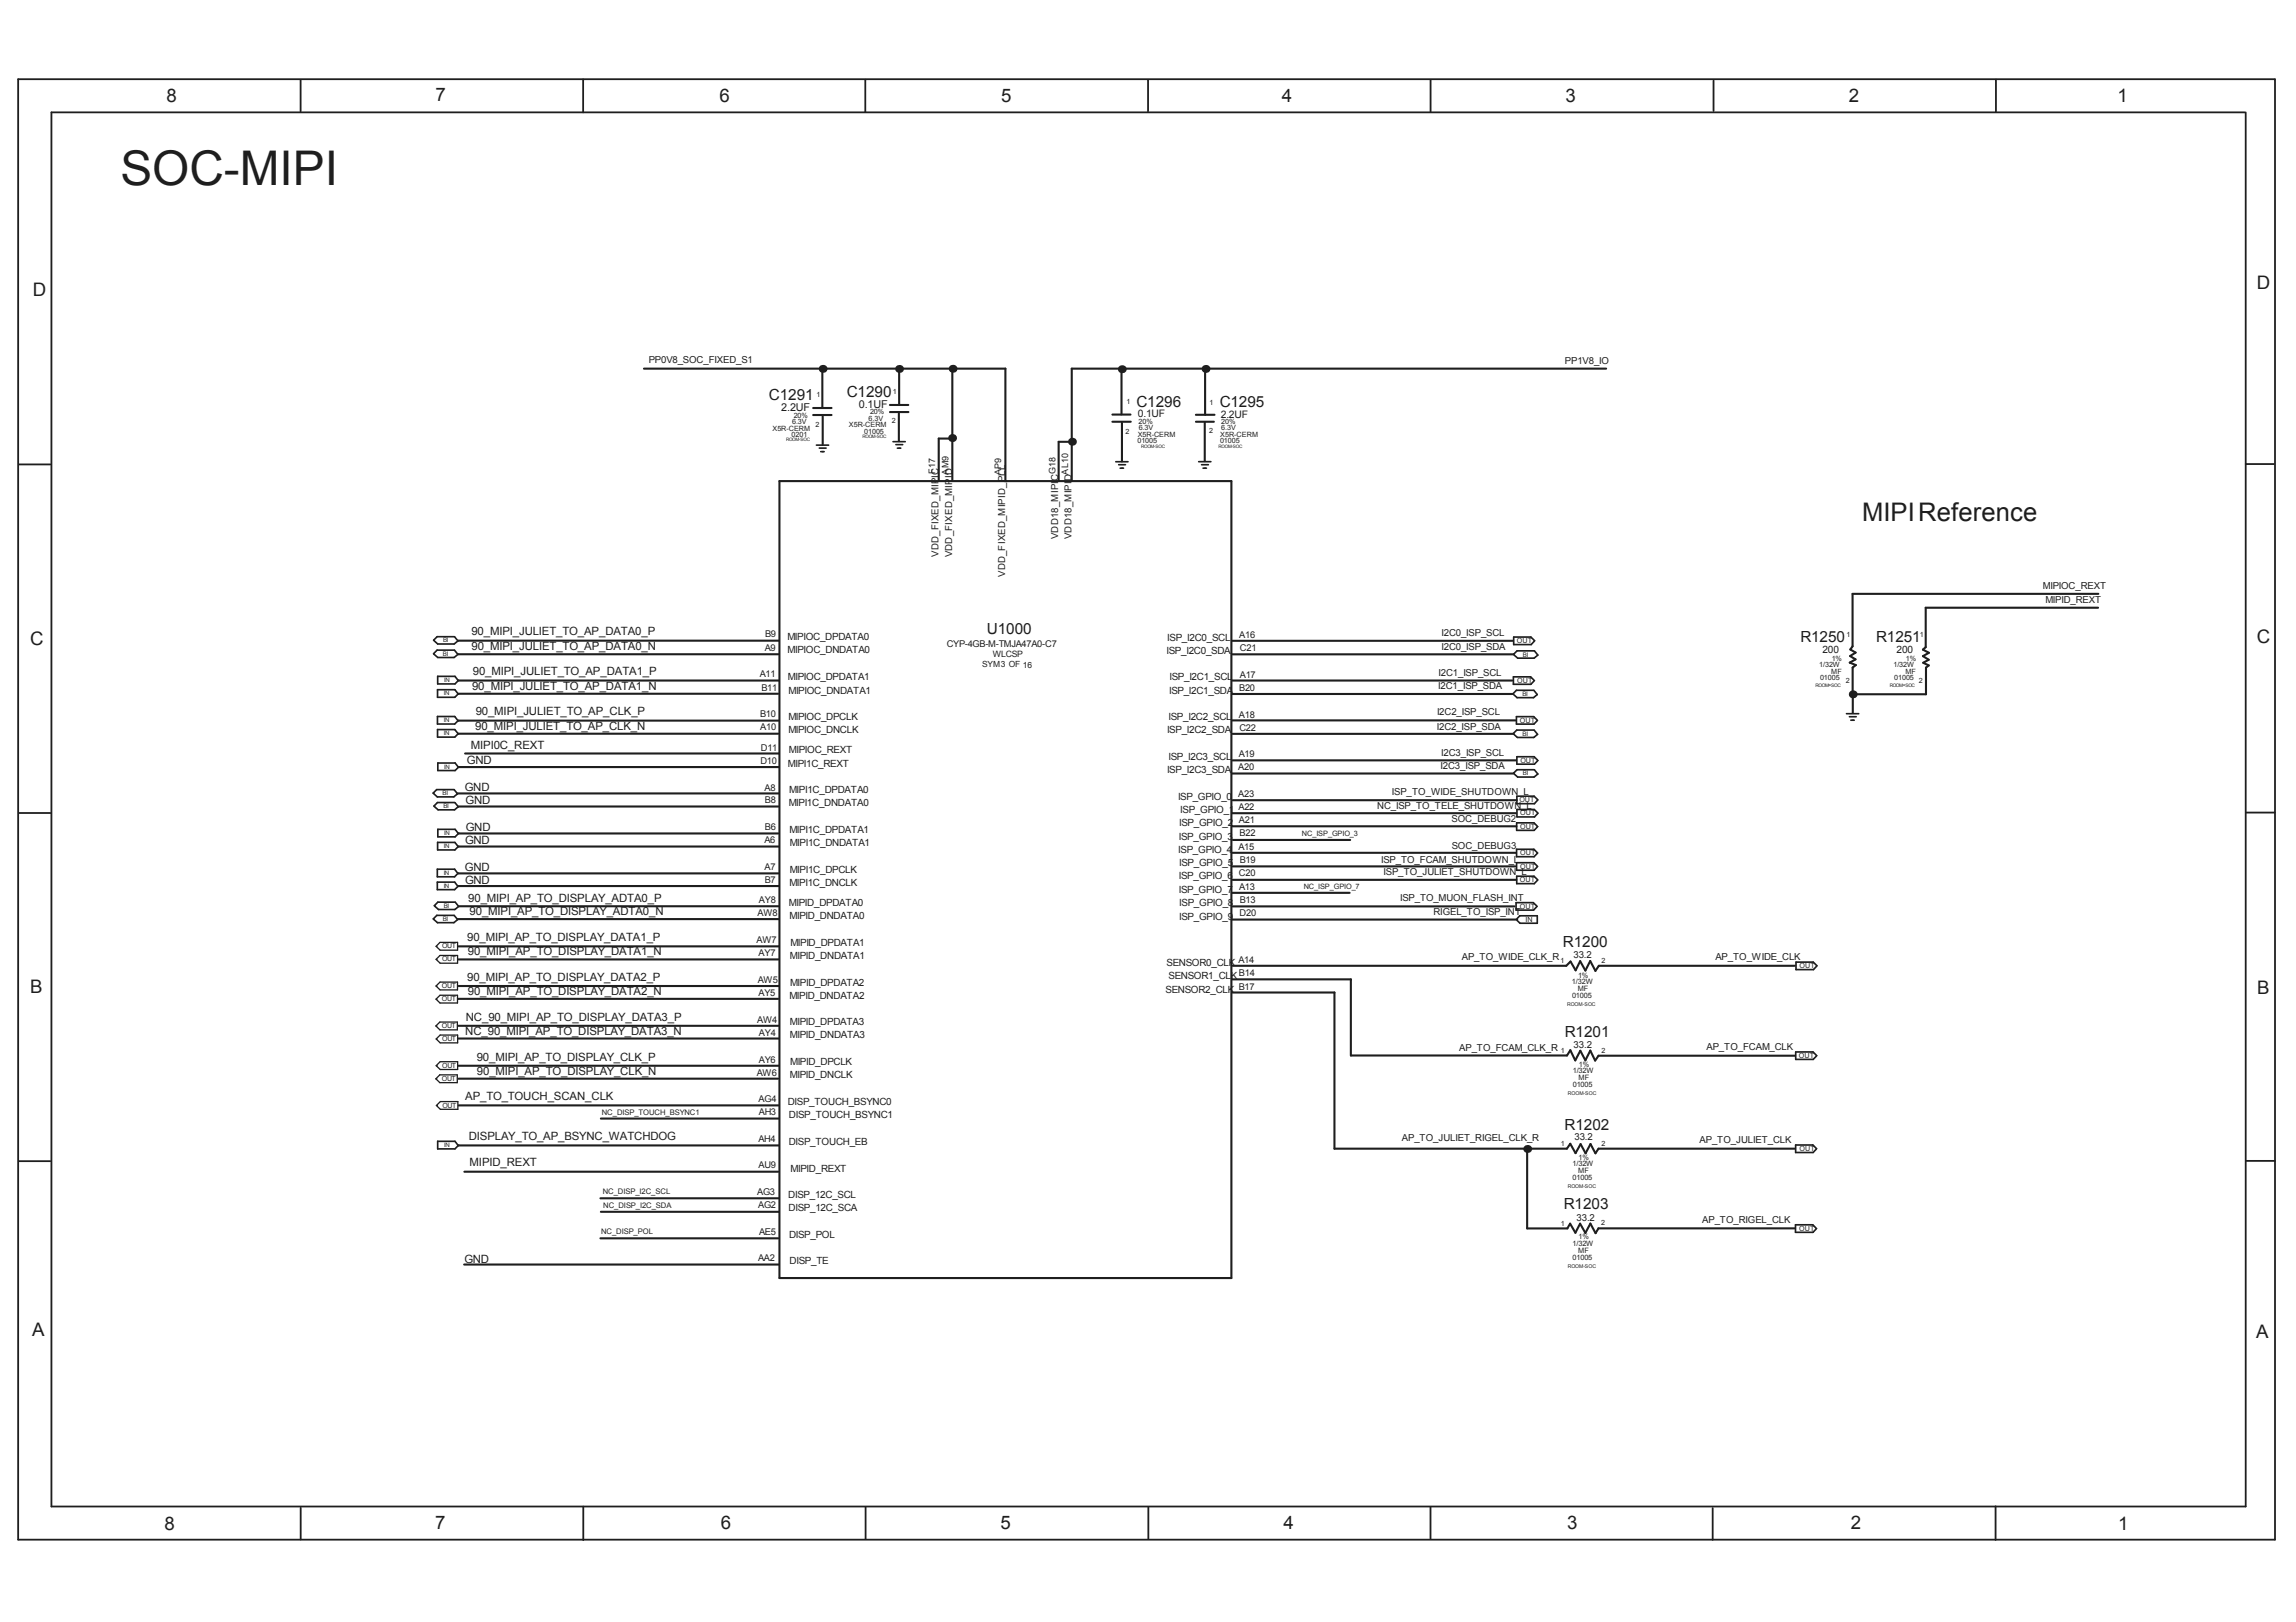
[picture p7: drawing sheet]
<svg xmlns="http://www.w3.org/2000/svg" width="297mm" height="210mm" viewBox="0 0 297 210" stroke-linecap="round" stroke-linejoin="round" font-family="sans-serif">
<defs><g id="words">
<text font-size="6.2" fill="#1e1e1e" x="15.6" y="23.9">SOC-MIPI</text>
<text font-size="3.3" fill="#1e1e1e" x="240.9" y="67.4">MIPIReference</text>
<g font-size="2.4" fill="#1e1e1e">
<text x="21.6" y="13.3">8</text>
<text x="56.3" y="13.1">7</text>
<text x="93.1" y="13.3">6</text>
<text x="129.5" y="13.2">5</text>
<text x="165.8" y="13.3">4</text>
<text x="202.5" y="13.2">3</text>
<text x="239.2" y="13.1">2</text>
<text x="273.9" y="13.2">1</text>
<text x="4.2" y="38.3">D</text>
<text x="292" y="37.4">D</text>
<text x="3.9" y="83.4">C</text>
<text x="292" y="83.3">C</text>
<text x="3.9" y="128.4">B</text>
<text x="292" y="128.6">B</text>
<text x="4.2" y="172.9">A</text>
<text x="291.9" y="173.1">A</text>
<text x="21.3" y="198">8</text>
<text x="56.3" y="197.9">7</text>
<text x="93.3" y="197.9">6</text>
<text x="129.4" y="197.9">5</text>
<text x="166.1" y="197.9">4</text>
<text x="202.7" y="197.9">3</text>
<text x="239.4" y="197.9">2</text>
<text x="274" y="198">1</text>
</g>
<g font-size="2" fill="#1e1e1e">
<text x="99.5" y="51.8">C1291</text>
<text x="109.6" y="51.4">C1290</text>
<text x="147" y="52.7">C1296</text>
<text x="157.8" y="52.7">C1295</text>
<text x="127.7" y="82">U1000</text>
<text x="232.9" y="83">R1250</text>
<text x="242.7" y="83.1">R1251</text>
<text x="202.2" y="122.6">R1200</text>
<text x="202.4" y="134.2">R1201</text>
<text x="202.4" y="146.3">R1202</text>
<text x="202.3" y="156.5">R1203</text>
</g>
<g font-size="1.5" fill="#1e1e1e">
<text x="61" y="82.2">90_MIPI_JULIET_TO_AP_DATA0_P</text>
<text x="61" y="84.1">90_MIPI_JULIET_TO_AP_DATA0_N</text>
<text x="61.1" y="89.2">90_MIPI_JULIET_TO_AP_DATA1_N</text>
<text x="61.2" y="87.4">90_MIPI_JULIET_TO_AP_DATA1_P</text>
<text x="61.5" y="94.4">90_MIPI_JULIET_TO_AP_CLK_N</text>
<text x="61.5" y="92.5">90_MIPI_JULIET_TO_AP_CLK_P</text>
<text x="60.4" y="98.9">GND</text>
<text x="60.9" y="96.9">MIPI0C_REXT</text>
<text x="60.1" y="102.3">GND</text>
<text x="60.2" y="104.1">GND</text>
<text x="60.3" y="107.5">GND</text>
<text x="60.1" y="112.7">GND</text>
<text x="60.2" y="109.2">GND</text>
<text x="60.2" y="114.3">GND</text>
<text x="60.6" y="116.7">90_MIPI_AP_TO_DISPLAY_ADTA0_P</text>
<text x="60.8" y="118.4">90_MIPI_AP_TO_DISPLAY_ADTA0_N</text>
<text x="60.4" y="121.7">90_MIPI_AP_TO_DISPLAY_DATA1_P</text>
<text x="60.5" y="123.6">90_MIPI_AP_TO_DISPLAY_DATA1_N</text>
<text x="60.4" y="127">90_MIPI_AP_TO_DISPLAY_DATA2_P</text>
<text x="60.5" y="128.7">90_MIPI_AP_TO_DISPLAY_DATA2_N</text>
<text x="60.2" y="133.9">NC_90_MIPI_AP_TO_DISPLAY_DATA3_N</text>
<text x="60.3" y="132.1">NC_90_MIPI_AP_TO_DISPLAY_DATA3_P</text>
<text x="61.7" y="137.3">90_MIPI_AP_TO_DISPLAY_CLK_P</text>
<text x="60.2" y="142.3">AP_TO_TOUCH_SCAN_CLK</text>
<text x="61.7" y="139.1">90_MIPI_AP_TO_DISPLAY_CLK_N</text>
<text x="60.7" y="147.5">DISPLAY_TO_AP_BSYNC_WATCHDOG</text>
<text x="60.8" y="150.9">MIPID_REXT</text>
<text x="60.1" y="163.4">GND</text>
</g>
<g font-size="1.4" fill="#1e1e1e">
<text x="101.1" y="53.2">2.2UF</text>
<text x="111.1" y="52.8">0.1UF</text>
</g>
<g font-size="1.3" fill="#1e1e1e">
<text x="147.2" y="54">0.1UF</text>
<text x="157.9" y="54.1">2.2UF</text>
<text x="101.9" y="82.9">MIPIOC_DPDATA0</text>
<text x="151" y="82.9">ISP_I2C0_SCL</text>
<text x="101.9" y="84.6">MIPIOC_DNDATA0</text>
<text x="101.9" y="88">MIPIOC_DPDATA1</text>
<text x="102" y="89.8">MIPIOC_DNDATA1</text>
<text x="150.9" y="84.6">ISP_I2C0_SDA</text>
<text x="151.2" y="89.8">ISP_I2C1_SDA</text>
<text x="151.3" y="88">ISP_I2C1_SCL</text>
<text x="235.8" y="84.5">200</text>
<text x="245.4" y="84.4">200</text>
<text x="102" y="93.2">MIPIOC_DPCLK</text>
<text x="102" y="94.9">MIPIOC_DNCLK</text>
<text x="151" y="94.9">ISP_I2C2_SDA</text>
<text x="151.2" y="93.2">ISP_I2C2_SCL</text>
<text x="101.9" y="99.2">MIPI1C_REXT</text>
<text x="102.1" y="97.5">MIPIOC_REXT</text>
<text x="151" y="100.1">ISP_I2C3_SDA</text>
<text x="151.2" y="98.3">ISP_I2C3_SCL</text>
<text x="102" y="104.3">MIPI1C_DNDATA0</text>
<text x="102.1" y="102.6">MIPI1C_DPDATA0</text>
<text x="102.1" y="107.8">MIPI1C_DPDATA1</text>
<text x="152.4" y="103.5">ISP_GPIO_0</text>
<text x="152.6" y="107">ISP_GPIO_2</text>
<text x="152.7" y="105.2">ISP_GPIO_1</text>
<text x="102.2" y="112.9">MIPI1C_DPCLK</text>
<text x="102.2" y="109.5">MIPI1C_DNDATA1</text>
<text x="152.4" y="110.3">ISP_GPIO_4</text>
<text x="152.5" y="108.7">ISP_GPIO_3</text>
<text x="152.5" y="113.8">ISP_GPIO_6</text>
<text x="152.5" y="112">ISP_GPIO_5</text>
<text x="102.1" y="117.3">MIPID_DPDATA0</text>
<text x="102.1" y="114.7">MIPI1C_DNCLK</text>
<text x="102.1" y="119">MIPID_DNDATA0</text>
<text x="152.5" y="115.5">ISP_GPIO_7</text>
<text x="152.6" y="119">ISP_GPIO_9</text>
<text x="152.6" y="117.2">ISP_GPIO_8</text>
<text x="102.2" y="124.1">MIPID_DNDATA1</text>
<text x="102.3" y="122.4">MIPID_DPDATA1</text>
<text x="150.9" y="125.1">SENSOR0_CLK</text>
<text x="102.1" y="129.3">MIPID_DNDATA2</text>
<text x="102.2" y="127.6">MIPID_DPDATA2</text>
<text x="150.8" y="128.5">SENSOR2_CLK</text>
<text x="151.2" y="126.7">SENSOR1_CLK</text>
<text x="102.2" y="132.7">MIPID_DPDATA3</text>
<text x="102.2" y="134.4">MIPID_DNDATA3</text>
<text x="102.2" y="137.9">MIPID_DPCLK</text>
<text x="101.9" y="143">DISP_TOUCH_BSYNC0</text>
<text x="102.2" y="139.6">MIPID_DNCLK</text>
<text x="102" y="148.2">DISP_TOUCH_EB</text>
<text x="102.1" y="144.7">DISP_TOUCH_BSYNC1</text>
<text x="102" y="155">DISP_12C_SCL</text>
<text x="102.3" y="151.6">MIPID_REXT</text>
<text x="102" y="156.7">DISP_12C_SCA</text>
<text x="102.1" y="160.2">DISP_POL</text>
<text x="102.1" y="163.6">DISP_TE</text>
</g>
<g font-size="1.2" fill="#1e1e1e">
<text x="83.9" y="47">PP0V8_SOC_FIXED_S1</text>
<text x="202.5" y="47.1">PP1V8_IO</text>
<text x="121" y="61.3" transform="rotate(-90 121 61.3)">F17</text>
<text x="122.7" y="61.4" transform="rotate(-90 122.7 61.4)">AM9</text>
<text x="129.5" y="61.5" transform="rotate(-90 129.5 61.5)">AP9</text>
<text x="136.6" y="61.4" transform="rotate(-90 136.6 61.4)">G18</text>
<text x="138.2" y="61.4" transform="rotate(-90 138.2 61.4)">AL10</text>
<text x="136.9" y="69.8" transform="rotate(-90 136.9 69.8)">VDD18_MIPIC</text>
<text x="138.6" y="69.8" transform="rotate(-90 138.6 69.8)">VDD18_MIPID</text>
<text x="121.4" y="72.1" transform="rotate(-90 121.4 72.1)">VDD_FIXED_MIPIC</text>
<text x="123.2" y="72.1" transform="rotate(-90 123.2 72.1)">VDD_FIXED_MIPID</text>
<text x="130" y="74.7" transform="rotate(-90 130 74.7)">VDD_FIXED_MIPID_PLL</text>
<text x="264.3" y="76.2">MIPIOC_REXT</text>
<text x="99" y="82.5">B9</text>
<text x="122.5" y="83.7">CYP-4GB-M-TMJA47A0-C7</text>
<text x="160.3" y="82.5">A16</text>
<text x="186.5" y="82.3">I2C0_ISP_SCL</text>
<text x="264.6" y="78.1">MIPID_REXT</text>
<text x="98.3" y="87.6">A11</text>
<text x="98.5" y="89.4">B11</text>
<text x="98.9" y="84.2">A9</text>
<text x="160.3" y="89.4">B20</text>
<text x="160.4" y="87.7">A17</text>
<text x="160.4" y="84.2">C21</text>
<text x="186.1" y="89.2">I2C1_ISP_SDA</text>
<text x="186.1" y="87.5">I2C1_ISP_SCL</text>
<text x="186.5" y="84.1">I2C0_ISP_SDA</text>
<text x="98.3" y="92.8">B10</text>
<text x="98.4" y="94.5">A10</text>
<text x="160.3" y="92.9">A18</text>
<text x="160.4" y="94.6">C22</text>
<text x="185.9" y="94.4">I2C2_ISP_SDA</text>
<text x="185.9" y="92.5">I2C2_ISP_SCL</text>
<text x="98.4" y="98.8">D10</text>
<text x="98.4" y="97.2">D11</text>
<text x="160.2" y="99.7">A20</text>
<text x="160.3" y="98">A19</text>
<text x="186.4" y="99.5">I2C3_ISP_SDA</text>
<text x="186.5" y="97.9">I2C3_ISP_SCL</text>
<text x="98.9" y="102.3">A8</text>
<text x="99" y="107.4">B6</text>
<text x="99" y="104">B8</text>
<text x="160.2" y="103.1">A23</text>
<text x="160.2" y="104.9">A22</text>
<text x="160.3" y="106.6">A21</text>
<text x="178.2" y="104.7">NC_ISP_TO_TELE_SHUTDOWN_L</text>
<text x="180.1" y="102.9">ISP_TO_WIDE_SHUTDOWN_L</text>
<text x="187.8" y="106.4">SOC_DEBUG2</text>
<text x="98.9" y="109.1">A6</text>
<text x="98.9" y="112.6">A7</text>
<text x="160.2" y="110">A15</text>
<text x="160.3" y="113.4">C20</text>
<text x="160.4" y="108.2">B22</text>
<text x="160.4" y="111.7">B19</text>
<text x="178.7" y="111.6">ISP_TO_FCAM_SHUTDOWN_L</text>
<text x="179" y="113.3">ISP_TO_JULIET_SHUTDOWN_L</text>
<text x="187.8" y="109.8">SOC_DEBUG3</text>
<text x="98" y="118.6">AW8</text>
<text x="98.2" y="116.9">AY8</text>
<text x="98.9" y="114.3">B7</text>
<text x="160.3" y="115.2">A13</text>
<text x="160.4" y="118.6">D20</text>
<text x="160.4" y="116.9">B13</text>
<text x="181.1" y="116.6">ISP_TO_MUON_FLASH_INT</text>
<text x="185.5" y="118.4">RIGEL_TO_ISP_INT</text>
<text x="97.9" y="122">AW7</text>
<text x="98.1" y="123.7">AY7</text>
<text x="160.2" y="124.6">A14</text>
<text x="189.1" y="124.3">AP_TO_WIDE_CLK_R</text>
<text x="203.6" y="124">33.2</text>
<text x="221.9" y="124.3">AP_TO_WIDE_CLK</text>
<text x="98" y="127.2">AW5</text>
<text x="98.1" y="128.9">AY5</text>
<text x="160.3" y="128.1">B17</text>
<text x="160.3" y="126.3">B14</text>
<text x="98" y="132.3">AW4</text>
<text x="98.2" y="137.6">AY6</text>
<text x="98.2" y="134">AY4</text>
<text x="188.8" y="136">AP_TO_FCAM_CLK_R</text>
<text x="203.6" y="135.6">33.2</text>
<text x="220.8" y="135.9">AP_TO_FCAM_CLK</text>
<text x="97.9" y="139.2">AW6</text>
<text x="98.1" y="142.7">AG4</text>
<text x="98.1" y="147.8">AH4</text>
<text x="98.2" y="144.4">AH3</text>
<text x="181.4" y="147.7">AP_TO_JULIET_RIGEL_CLK_R</text>
<text x="203.7" y="147.6">33.2</text>
<text x="219.9" y="147.9">AP_TO_JULIET_CLK</text>
<text x="98" y="154.7">AG3</text>
<text x="98.1" y="151.2">AU9</text>
<text x="98.1" y="156.3">AG2</text>
<text x="98.2" y="159.8">AE5</text>
<text x="204" y="158">33.2</text>
<text x="220.2" y="158.3">AP_TO_RIGEL_CLK</text>
<text x="98.1" y="163.2">AA2</text>
</g>
<g font-size="1.1" fill="#1e1e1e">
<text x="127.1" y="86.3">SYM3 OF 16</text>
<text x="128.4" y="85.1">WLCSP</text>
</g>
<g font-size="1" fill="#1e1e1e">
<text x="168.4" y="108.2">NC_ISP_GPIO_3</text>
<text x="168.7" y="115.1">NC_ISP_GPIO_7</text>
<text x="203.4" y="127.4">1/32W</text>
<text x="203.4" y="129.1">01005</text>
<text x="204.1" y="128.3">MF</text>
<text x="204.2" y="126.5">1%</text>
<text x="203.5" y="138.9">1/32W</text>
<text x="203.5" y="140.6">01005</text>
<text x="204.2" y="139.8">MF</text>
<text x="204.3" y="138">1%</text>
<text x="77.9" y="144.3">NC_DISP_TOUCH_BSYNC1</text>
<text x="78" y="154.6">NC_DISP_I2C_SCL</text>
<text x="203.4" y="150.9">1/32W</text>
<text x="203.5" y="152.7">01005</text>
<text x="204.2" y="151.8">MF</text>
<text x="204.2" y="150.1">1%</text>
<text x="77.8" y="159.8">NC_DISP_POL</text>
<text x="78" y="156.4">NC_DISP_I2C_SDA</text>
<text x="203.4" y="161.3">1/32W</text>
<text x="204.2" y="160.4">1%</text>
<text x="203.5" y="163">01005</text>
<text x="204.2" y="162.1">MF</text>
</g>
<g font-size=".9" fill="#1e1e1e">
<text x="105.6" y="51.4">1</text>
<text x="112.6" y="53.6">20%</text>
<text x="115.5" y="51">1</text>
<text x="145.8" y="52.3">1</text>
<text x="156.5" y="52.4">1</text>
<text x="99.9" y="55.7">X5R-CERM</text>
<text x="102.4" y="56.5">0201</text>
<text x="102.5" y="54.9">6.3V</text>
<text x="102.7" y="54.1">20%</text>
<text x="105.5" y="55.2">2</text>
<text x="109.8" y="55.3">X5R-CERM</text>
<text x="111.8" y="56.1">01005</text>
<text x="112.4" y="54.4">6.3V</text>
<text x="115.4" y="54.8">2</text>
<text x="145.6" y="56.1">2</text>
<text x="147.2" y="57.3">01005</text>
<text x="147.2" y="56.6">X5R-CERM</text>
<text x="147.3" y="54.9">20%</text>
<text x="147.3" y="55.7">6.3V</text>
<text x="156.4" y="56.1">2</text>
<text x="157.8" y="57.3">01005</text>
<text x="157.9" y="56.6">X5R-CERM</text>
<text x="158" y="55.7">6.3V</text>
<text x="158" y="54.9">20%</text>
<text x="196.3" y="83.2">OUT</text>
<text x="238.9" y="82.5">1</text>
<text x="248.4" y="82.4">1</text>
<text x="196.3" y="88.4">OUT</text>
<text x="235.4" y="86.3">1/32W</text>
<text x="235.5" y="88">01005</text>
<text x="236.9" y="87.2">MF</text>
<text x="237" y="85.5">1%</text>
<text x="238.8" y="88.4">2</text>
<text x="245" y="86.3">1/32W</text>
<text x="245.1" y="88">01005</text>
<text x="246.5" y="87.2">MF</text>
<text x="246.6" y="85.5">1%</text>
<text x="248.3" y="88.4">2</text>
<text x="196.6" y="93.5">OUT</text>
<text x="196.7" y="98.7">OUT</text>
<text x="196.6" y="103.8">OUT</text>
<text x="196.7" y="107.3">OUT</text>
<text x="196.7" y="105.5">OUT</text>
<text x="196.7" y="110.7">OUT</text>
<text x="196.7" y="112.4">OUT</text>
<text x="196.6" y="117.6">OUT</text>
<text x="196.6" y="114.2">OUT</text>
<text x="197.4" y="119.3">IN</text>
<text x="57.2" y="124.4">OUT</text>
<text x="57.2" y="122.7">OUT</text>
<text x="201.9" y="124.7">1</text>
<text x="207.2" y="124.6">2</text>
<text x="232.8" y="125.3">OUT</text>
<text x="57.2" y="127.9">OUT</text>
<text x="57.2" y="129.6">OUT</text>
<text x="57.2" y="133">OUT</text>
<text x="57.2" y="134.7">OUT</text>
<text x="201.9" y="136.2">1</text>
<text x="207.2" y="136.3">2</text>
<text x="232.7" y="136.9">OUT</text>
<text x="57.2" y="139.9">OUT</text>
<text x="57.2" y="138.2">OUT</text>
<text x="57.2" y="143.3">OUT</text>
<text x="201.9" y="148.3">1</text>
<text x="207.2" y="148.2">2</text>
<text x="232.8" y="149">OUT</text>
<text x="201.9" y="158.6">1</text>
<text x="207.1" y="158.6">2</text>
<text x="232.8" y="159.3">OUT</text>
</g>
<g font-size=".8" fill="#1e1e1e">
<text x="57.3" y="83.1">BI</text>
<text x="57.3" y="84.9">BI</text>
<text x="57.4" y="88.3">IN</text>
<text x="197" y="85">BI</text>
<text x="57.4" y="93.5">IN</text>
<text x="57.4" y="95.2">IN</text>
<text x="57.4" y="90">IN</text>
<text x="197" y="90.1">BI</text>
<text x="197" y="95.2">BI</text>
<text x="57.5" y="99.5">IN</text>
<text x="197" y="100.4">BI</text>
<text x="57.3" y="102.9">BI</text>
<text x="57.4" y="104.6">BI</text>
<text x="57.4" y="113.2">IN</text>
<text x="57.4" y="109.8">IN</text>
<text x="57.5" y="108.1">IN</text>
<text x="57.3" y="119.2">BI</text>
<text x="57.4" y="114.9">IN</text>
<text x="57.4" y="117.5">BI</text>
<text x="57.4" y="148.4">IN</text>
</g>
<g font-size=".7" fill="#1e1e1e">
<text x="202.7" y="130.2">ROOM-SOC</text>
<text x="202.8" y="141.7">ROOM-SOC</text>
<text x="202.8" y="153.7">ROOM-SOC</text>
<text x="202.8" y="164.1">ROOM-SOC</text>
</g>
<g font-size=".6" fill="#1e1e1e">
<text x="101.7" y="57.1">ROOM-SOC</text>
<text x="111.6" y="56.7">ROOM-SOC</text>
<text x="147.6" y="57.9">ROOM-SOC</text>
<text x="157.7" y="58">ROOM-SOC</text>
<text x="234.9" y="88.9">ROOM=SOC</text>
<text x="244.5" y="88.9">ROOM=SOC</text>
</g>
</g></defs>
<g fill="none" stroke="#1e1e1e" stroke-width=".22">
<path d="M105.6 57.6h1.6M106 58h.9M106.2 58.4h.4M115.5 57.2h1.6M115.9 57.5h.9M116.1 58h.4M144.4 59.8h1.5M155.1 59.7h1.6M144.7 60.1h.9M144.9 60.6h.5M155.5 60.1h.8M155.6 60.6h.5"/>
<path d="M56.1 82.8l.4-.4h2.3l.4 .5-.4 .4h-2.2l-.5-.4M56.6 89.2v1h2.2l.5-.4M56.6 89.3h2.3l.4 .5M56.6 87.5h2.3l.4 .6-.4 .4h-2.3zM58.8 84.1h-2.3l-.4 .5M58.8 84.2l.4 .5-.5 .4h-2.1l-.5-.5M58.8 94.4l.5 .6-.5 .4h-2.2v-1h2.3M58.9 98.7l.4 .6M58.9 98.7h-2.3v1h2.3l.4-.4M59.2 93.3l-.4-.6h-2.2v1h2.2l.5-.4M198.4 89.3h-2.2l-.5 .5 .6 .5h2.1l.5-.4-.4-.6M198.5 88l-.5-.4h-2.2v1h2.3"/>
<path d="M198.5 94.5h-2.3l-.4 .4M198.5 88.1l-.5 .5M198.5 94.5l.4 .5-.5 .4h-2.1l-.5-.5M198.5 82.9l-.4-.5h-2.3v1h2.3l.4-.4M198.5 84.2h-2.2l-.5 .5M198.5 84.2l.5 .6-.5 .4h-2.2l-.5-.5M198.9 93.2l-.5-.5h-2.2v1h2.3l.4-.4M198.9 98.4l-.4-.5h-2.3v1h2.3l.4-.5M238.9 92.4h1.6M239.3 92.8h.8M239.4 93.2h.5M56.1 118.9l.4-.4h2.3l.4 .5-.5 .4h-2.1l-.5-.5"/>
<path d="M56.2 117.2l.4-.5 2.3 .1 .4 .5-.4 .4h-2.2l-.5-.5M56.6 114.1v1h2.2l.4-.4M56.6 114.2h2.2l.4 .5M56.6 109v1h2.3l.4-.4M56.6 109h2.3l.4 .5M56.6 107.3h2.3l.4 .6-.4 .4h-2.3zM58.7 102.2h-2.2l-.4 .4M58.8 102.2l.4 .5-.5 .4h-2.1l-.6-.5M58.8 103.9h-2.2l-.4 .4M58.9 103.9l.4 .5-.5 .4h-2.1l-.6-.5M59.2 113l-.4-.5h-2.2v1h2.2l.4-.5M195.8 100.1l.5-.5h2.2l.5 .6-.5 .4h-2.2l-.5-.5"/>
<path d="M196.2 119l.4-.5h2.3v1h-2.3l-.4-.4M198.8 117.2l-.4-.4h-2.3v1h2.3l.4-.5M198.9 112.1l-.5-.5h-2.2v1h2.3M198.9 110.3l-.5-.4h-2.2v1h2.3M198.9 106.9l-.4-.4h-2.3v1h2.3l.4-.5M198.9 113.8l-.4-.4h-2.3v1h2.3l.4-.5M198.9 112.2l-.4 .4M198.9 110.4l-.4 .5M198.9 103.5l-.4-.5h-2.3v1h2.3l.4-.5M198.9 105.2l-.4-.4h-2.2v.9h2.2l.4-.4M235 136.6l-.4-.5h-2.3v1h2.3l.4-.5M235 124.9l-.4-.4h-2.2v1h2.2l.4-.5"/>
<path d="M56.6 147.7v1h2.3l.4-.5M56.6 147.7h2.3l.4 .5M235 158.9l-.5-.4h-2.2v1h2.3l.4-.5M235 148.6l-.5-.4h-2.2v.9h2.3l.4-.4"/>
</g>
<g fill="none" stroke="#1e1e1e" stroke-width=".27">
<path d="M83.3 47.7h46.8v14.6M105.2 53.7h2.4M105.2 52.8h2.4M106.4 48.1v4.7M106.4 53.9v3.6M115.1 52.4h2.4M115.1 53.3h2.4M116.3 53.5v3.6M116.3 48v4.4M123.2 56.8h-1.8v5.4M123.2 47.8v14.4M138.5 57.2h-1.5v5"/>
<path d="M143.9 53.7h2.4M143.9 54.6h2.4M145.1 48v5.6M145.1 54.7v5M154.7 53.7h2.4M154.7 54.6h2.3M155.9 54.7v5M155.9 48v5.7M207.8 47.7h-69.1v14.5M100.8 62.3h58.5v103.1h-58.5zM271.5 76.9h-31.8v6.7l-.3 .4 .7 .5-.7 .4 .7 .4-.8 .5 .8 .3-.4 .3v3.4h9.5v-3.4l.3-.3-.7-.3 .7-.4-.7-.5 .7-.4-.7-.4 .3-.4v-5.1h22.3M59.3 82.9h41.5"/>
<path d="M59.3 93.3h41.4M59.3 84.7h41.4M59.3 94.9h41.4M59.3 89.8h41.4M59.3 88.1h41.4M59.3 99.3h41.5M60.2 97.5h40.6M159.4 88.1h36.3M159.4 82.9h36.3M159.4 89.8h36.3M159.4 93.2h36.7M159.4 95h36.4"/>
<path d="M159.4 98.4h36.7M159.4 84.7h36.4M239.7 90.2v2.1M59.2 102.7h41.5M59.2 118.9h41.5M59.3 114.7h41.4M59.3 113h41.4M59.3 109.5h41.5M59.3 107.9h41.4M59.3 104.4h41.4M59.4 117.3h41.3M159.4 100.1h36.3"/>
<path d="M159.4 115.5h15.2M159.4 105.2h36.7M159.4 119h36.7M159.4 106.9h36.8M159.4 113.9h36.8M159.4 110.4h36.7M159.5 117.3h36.4M159.5 112.1h36.5M159.5 103.6h36.7M159.5 108.7h15.2M59.2 134.4h41.5M59.2 132.8h41.5"/>
<path d="M59.2 129.3h41.5M59.3 137.9h41.4M59.3 124.2h41.4M59.3 139.6h41.4M59.3 122.5h41.5M59.3 127.6h41.4M159.4 126.7h15.4v9.9h27.9l.5-.7 .6 1.3 .6-1.2 .7 1.2M159.5 128.4h13.1v20.3h30.1l.4-.7 .7 1.2 .7-1.1 .6 1.1 .7-1.1 .6 1.1 .4-.5h25.4M159.5 125h43.1l.6-.6 .6 1.2 .6-1.2 .7 1.2 .6-1.2 .7 1.2M232.2 125h-25.4l-.4 .6M232.2 136.6h-25.4l-.4 .6-.7-1.2-.6 1.2M59.3 148.2h41.5"/>
<path d="M59.3 143.1h41.4M60.1 151.6h40.6M77.7 155.1h23M77.7 156.8h23.1M77.7 144.8h23M197.6 148.7v10.3h5.2l.3-.6 .7 1.1 .6-1.1 .7 1.2 .6-1.3 .7 1.3 .4-.6h25.4M60 163.6h40.8M77.7 160.3h23"/>
</g>
<g fill="none" stroke="#1e1e1e" stroke-width=".23">
<path d="M2.3 10.2l292 .1v188.9h-292zM38.9 10.4v4M75.4 10.3v4.2M111.9 10.3v4.2M148.5 10.3v4.1M185.1 10.3v4.2M221.7 10.4v4M258.2 10.3v4.2M290.4 14.5h-283.7v180.5h283.8v-180.5M2.4 60.1h4.2M290.5 60.1h3.7M2.4 105.2h4.1"/>
<path d="M290.5 105.2h3.8M2.5 150.3h4M290.6 150.2h3.7M38.9 195.1v4.1M75.5 195v4.3M112 195v4.2M148.6 195.1v4.1M185.1 195v4.1M221.6 195.2v4.1M258.2 194.9v4.4"/>
</g>
<path d="M56.4 132.8l.5-.5h2.3v1h-2.3zM56.4 127.6l.5-.5h2.3v1h-2.3zM56.4 129.3l.5-.5h2.3v1h-2.3zM56.4 124.2l.5-.6h2.3v1h-2.3zM56.4 137.9l.5-.5h2.3v1h-2.2zM56.4 134.5l.5-.6h2.3v1.1h-2.2zM56.9 122h2.3v1h-2.3l-.5-.5zM56.5 143.1l.5-.5h2.2v1h-2.2zM56.9 140.1l-.5-.5 .5-.5h2.3v1h-2.3" fill="none" stroke="#1e1e1e" stroke-width=".17"/>
<path d="M56.4 139.6h.1M56.4 132.8h.1M56.4 129.3h.1M56.4 127.6h.1M56.4 124.2h.1M56.4 122.5h.1M56.5 137.9h.1M56.5 134.5h.1M56.5 143.1h.1M2.4 199.2h.1" fill="none" stroke="#1e1e1e" stroke-width=".13"/>
<g fill="none" stroke="#1e1e1e" stroke-width=".14">
<path d="M56.1 82.9h.1M56.1 84.6h.1M195.7 89.8h.1M195.8 94.9h.1M195.8 84.7h.1M198.4 88.1h.1M198.5 82.9h.1M198.8 93.2h.1M198.9 98.4h.1M56 102.6h.1M56 118.9h.1M56.1 104.3h.1"/>
<path d="M56.2 117.2h.1M195.8 100.1h.1M198.8 117.3h.1M198.8 112.1h.1M198.9 110.4h.1M198.9 107h.1M198.9 113.9h.1M198.9 103.5h.1M198.9 105.2h.1M235 136.6h.1M235 125h.1M234.9 159h.1"/>
<path d="M234.9 148.7h.1"/>
</g>
<path d="M106.4 58.4h.1M116.3 58h.1M145.1 60.6h.1M239.7 93.2h.1" fill="none" stroke="#1e1e1e" stroke-width=".19"/>
<path d="M59.2 93.2h.1M59.3 94.9h.1M59.3 89.8h.1M59.3 88.1h.1M59.3 99.3h.1M59.2 113h.1M59.2 114.7h.1M59.3 109.5h.1M59.3 107.8h.1M59.3 148.2h.1" fill="none" stroke="#1e1e1e" stroke-width=".21"/>
<g fill="#1e1e1e">
<circle cx="116.3" cy="47.7" r=".51"/>
<circle cx="123.2" cy="56.7" r=".51"/>
<circle cx="123.2" cy="47.7" r=".51"/>
</g>
<path d="M155.8 60.6h.1" fill="none" stroke="#1e1e1e" stroke-width=".19"/>
<g fill="#1e1e1e">
<circle cx="156" cy="47.7" r=".51"/>
<circle cx="197.6" cy="148.7" r=".51"/>
</g>
<path d="M196.2 119h.1" fill="none" stroke="#1e1e1e" stroke-width=".14"/>
<g fill="#1e1e1e">
<circle cx="239.7" cy="89.9" r=".51"/>
<circle cx="106.4" cy="47.7" r=".51"/>
<circle cx="145.1" cy="47.8" r=".51"/>
<circle cx="138.7" cy="57.2" r=".51"/>
</g>
<use href="#words"/>
</svg>
